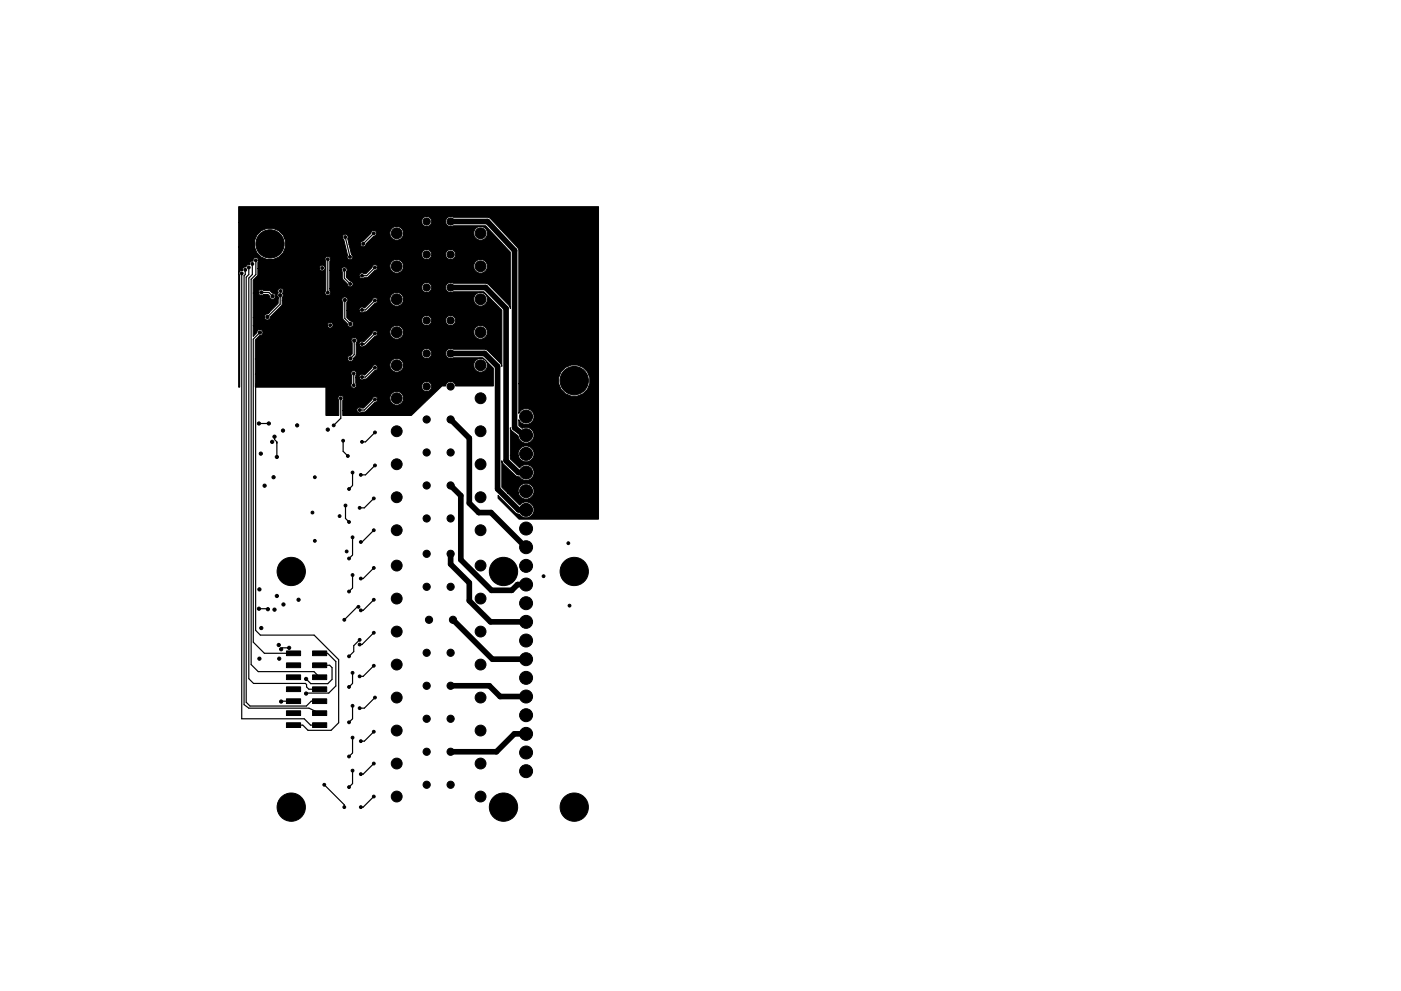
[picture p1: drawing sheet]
<svg xmlns="http://www.w3.org/2000/svg" width="297mm" height="210mm" viewBox="0 0 297 210" stroke-linecap="round" stroke-linejoin="round" font-family="sans-serif">
<g fill="#000" stroke="#000" stroke-width=".21">
<path d="M50.6 43.8h76.3v66.3h-16.9l-4.4-4.4v-.6l3.7 3.7 .8 .3a1.7 1.7 0 0 0 2.5 .4 1.7 1.7 0 0 0 .1-2.5 1.7 1.7 0 0 0-2.5 .2l-2.6-2.6h2.3a1.71 1.71 0 0 0 2.6 1 1.71 1.71 0 0 0 0-2.8 1.71 1.71 0 0 0-2.6 1.1v.7h-2.3l-1.2-1.2v-5.7l.3 .7 2.6 2.5 .8 .3a1.7 1.7 0 0 0 2.5 .4 1.7 1.7 0 0 0 .1-2.6 1.7 1.7 0 0 0-2.5 .3l-2-1.9v-.8h1.7l.2 .6a1.71 1.71 0 0 0 2.9 0 1.71 1.71 0 0 0-1.1-2.6 1.71 1.71 0 0 0-2 2h-1.7v-5.9l.3 .7 1.4 1.1v.2a1.7 1.7 0 0 0 2.1 1.3 1.7 1.7 0 0 0 1.1-2.3 1.7 1.7 0 0 0-2.4-.8l-.7-.6v-1.3a1.69 1.69 0 0 0 2.6 .7 1.69 1.69 0 0 0 0-2.7 1.69 1.69 0 0 0-2.6 .7v-6.3h8.4a3.4 3.4 0 0 0 5.2 2.1 3.4 3.4 0 0 0 0-5.5 3.4 3.4 0 0 0-5.1 2.1l-.1 1.3h-8.4v-28.3l-.2-.6-6.1-6.3-7.6-.1-.3-.2a1.08 1.08 0 0 0-1.3 1.3 1.08 1.08 0 0 0 1.6 .7h6.9l5.2 5.6v11.9l-.3-.6-4.6-4.6-7.2-.1-.3-.2a1.08 1.08 0 0 0-1.3 1.3 1.08 1.08 0 0 0 1.6 .7h6.5l3.8 3.9v11.9l-.3-.6-3-2.9-7-.1-.3-.2a1.08 1.08 0 0 0-1.3 1.3 1.08 1.08 0 0 0 1.6 .7h6.3l2.2 2.2v3.8h-8a1.07 1.07 0 0 0-1.1-1 1.07 1.07 0 0 0-1 1h-.8l-6.5 6.2h-14.5v-1h2.9l.1 .2a.6 .6 0 0 0 1 .1l.9-.1 1.9-2h.3l.3-.5h2.6l.2 .5a1.48 1.48 0 0 0 2.4 0 1.48 1.48 0 0 0-.9-2.3 1.48 1.48 0 0 0-1.7 1.8h-2.6v-.2a.61 .61 0 0 0-.7-.5 .61 .61 0 0 0-.5 .6l-1.8 1.9-.7-.2a.61 .61 0 0 0-.8 .7h-2.9v-2.2a.6 .6 0 0 0 0-.8 .6 .6 0 0 0-.9 0 .6 .6 0 0 0 0 .8v3.2h-2.7l-.1-5.9-14.9-.1v-2.7h20.3l.2 .3-.1 1.7a.61 .61 0 0 0 .1 .8 .61 .61 0 0 0 .8 0h14l.2 .4a1.08 1.08 0 0 0 1.8 0 1.08 1.08 0 0 0-.7-1.7 1.08 1.08 0 0 0-1.3 1.3h-14l.2-.3-.2-.6v-1.2h.7a.6 .6 0 0 0 1.1 .3l.6-.1 1.8-1.7a.6 .6 0 0 0 .5-.8h2.6l.2 .5a1.48 1.48 0 0 0 1.5 .6 1.48 1.48 0 0 0 1.2-1.1h14.8l.3 .5a1.48 1.48 0 0 0 2.4 0 1.48 1.48 0 0 0-.9-2.3 1.48 1.48 0 0 0-1.8 1.8h-14.8v-.6a1.48 1.48 0 0 0-1.8-1.2 1.48 1.48 0 0 0-1.1 1.8h-2.6l-.1-.1a.6 .6 0 0 0-.7-.3 .6 .6 0 0 0-.4 .6l-1.6 1.6-.4-.2a.61 .61 0 0 0-.8 .7h-.7v-.4a.61 .61 0 0 0-.2-1 .61 .61 0 0 0-.8 .7h-20.3v-3.2h19.6l.1 .2a.65 .65 0 0 0 .7 .3 .65 .65 0 0 0 .4-.7l.6-.8h13.9l.2 .4a1.08 1.08 0 0 0 1.8 0 1.08 1.08 0 0 0-.7-1.7 1.08 1.08 0 0 0-1.3 1.3h-13.9v-2.1h.6l.1 .2a1.12 1.12 0 0 0 1.4 0l1.9-2h.3l.3-.5h2.6l.2 .5a1.48 1.48 0 0 0 1.5 .6 1.48 1.48 0 0 0 1.2-1.1h14.8l.3 .5a1.48 1.48 0 0 0 2.4 0 1.48 1.48 0 0 0-.9-2.3 1.48 1.48 0 0 0-1.8 1.8h-14.8v-.6a1.48 1.48 0 0 0-1.8-1.2 1.48 1.48 0 0 0-1.1 1.8h-2.6v-.2a.61 .61 0 0 0-.7-.5 .61 .61 0 0 0-.5 .6l-1.8 1.8a.61 .61 0 0 0-.7 0 .61 .61 0 0 0-.3 .6h-.6v-.4a.65 .65 0 0 0 .1-.9 .65 .65 0 0 0-1 0 .65 .65 0 0 0 .1 .9v2.4l-.4 .3a.64 .64 0 0 0-.6 .8h-19.6v-4.1l1-.9h.1a.65 .65 0 0 0 .6-.7 .65 .65 0 0 0-.8-.6 .65 .65 0 0 0-.5 .7l-.8 .8v-2.3h15.7l.1 .2a.61 .61 0 0 0 1 0 .61 .61 0 0 0-.4-.9 .61 .61 0 0 0-.7 .7h-15.7v-1.7h2.4l.1 .2a.65 .65 0 0 0 .7 .3 .65 .65 0 0 0 .4-.7l2.4-2.4 .1-1h12.7l.2 .3v3.6l1 1a.65 .65 0 0 0 .9 .6 .65 .65 0 0 0 .1-1.1h14.7l.2 .4a1.08 1.08 0 0 0 1.1 .5 1.08 1.08 0 0 0 .8-.9h3l.1 .4a1.08 1.08 0 0 0 1.8 0 1.08 1.08 0 0 0-.6-1.7 1.08 1.08 0 0 0-1.3 1.3h-3v-.4a1.08 1.08 0 0 0-1.3-.9 1.08 1.08 0 0 0-.8 1.3h-14.7l-.4-.1-.8-.7v-1.5h2.6l.1 .2a.6 .6 0 0 0 1 .1l.6-.2 1.7-1.7h.3l.3-.5h2.6l.2 .5a1.48 1.48 0 0 0 1.5 .6 1.48 1.48 0 0 0 1.2-1.1h14.8l.3 .5a1.48 1.48 0 0 0 2.4 0 1.48 1.48 0 0 0-.9-2.3 1.48 1.48 0 0 0-1.8 1.8h-14.8v-.6a1.48 1.48 0 0 0-1.8-1.2 1.48 1.48 0 0 0-1.1 1.8h-2.6v-.2a.61 .61 0 0 0-.7-.5 .61 .61 0 0 0-.5 .6l-1.6 1.6-.4-.2a.61 .61 0 0 0-.8 .8h-2.6v-1.8a.65 .65 0 0 0-.2-1.1 .65 .65 0 0 0-.8 .8h-12.7v-.7a.62 .62 0 0 0 .1-.9 .61 .61 0 0 0 .1-.8 .61 .61 0 0 0-.9-.1 .61 .61 0 0 0-.1 .8 .64 .64 0 0 0 0 1v1.3l-2.3 2.2a.64 .64 0 0 0-.6 .8h-2.4v-5.2h1.1l.1 .2a.64 .64 0 0 0 1 .1h.9l.4 .3a.65 .65 0 0 0 .6 .7 .65 .65 0 0 0 .7-.7 .65 .65 0 0 0-.7-.6l-.6-.5-1.3-.1-.1-.1a.66 .66 0 0 0-.8 0 .66 .66 0 0 0-.2 .7h-1.1v-2.8l.9-1 .1-1.4h13l.1 .2a.61 .61 0 0 0 1 0 .61 .61 0 0 0-.4-.9 .61 .61 0 0 0-.7 .7h-13v-1.3l.1-.6h14.1l.2 .3v6.3a.6 .6 0 0 0 0 .8 .6 .6 0 0 0 .8 0 .6 .6 0 0 0 0-.8v-.5h19.5a1.08 1.08 0 0 0 1.7 .7 1.08 1.08 0 0 0 0-1.8 1.08 1.08 0 0 0-1.7 .7v.4h-19.5v-3.8h2.5l.2 .3v1.5l1 1.2a.61 .61 0 0 0 .7 .5 .61 .61 0 0 0 .6-.7 .61 .61 0 0 0-.6-.6l-.9-.8v-.2h2.7l.1 .2a.6 .6 0 0 0 1 .1l.9-.1 1.4-1.5h.3l.3-.5h2.6l.2 .5a1.48 1.48 0 0 0 1.5 .6 1.48 1.48 0 0 0 1.2-1.1h14.8l.3 .5a1.48 1.48 0 0 0 2.4 0 1.48 1.48 0 0 0-.9-2.3 1.48 1.48 0 0 0-1.8 1.8h-14.8v-.6a1.48 1.48 0 0 0-1.8-1.2 1.48 1.48 0 0 0-1.1 1.8h-2.6v-.2a.61 .61 0 0 0-.7-.5 .61 .61 0 0 0-.5 .6l-1.3 1.4-.7-.2a.61 .61 0 0 0-.8 .7h-2.7v-.9a.61 .61 0 0 0-.2-1 .61 .61 0 0 0-.8 .7h-2.5v-2a.61 .61 0 0 0-.2-1 .61 .61 0 0 0-.8 .7h-14.1v-.2a.61 .61 0 0 0-.8-.2 .61 .61 0 0 0-.3 .7h-.3a.6 .6 0 0 0-.5 .8h-.5l-.2 .5-.3-.1a.6 .6 0 0 0-.5 .8 .6 .6 0 0 0-.7 .3 .6 .6 0 0 0 .1 .7v23.7h-.2v-29.7h3.3a3.3 3.3 0 0 0 4.3 2.6 3.3 3.3 0 0 0 2.1-4.6h12.3l.3 .4 .8 3.4-.1 .2a.61 .61 0 0 0 .7 .7 .61 .61 0 0 0 .4-.9h14.7l.2 .4a1.08 1.08 0 0 0 1.1 .5 1.08 1.08 0 0 0 .8-.9h3l.1 .4a1.08 1.08 0 0 0 1.8 0 1.08 1.08 0 0 0-.6-1.7 1.08 1.08 0 0 0-1.3 1.3h-3v-.4a1.08 1.08 0 0 0-1.3-.9 1.08 1.08 0 0 0-.8 1.3h-14.7l-.2-.2-.5-2.1h2.4a.61 .61 0 0 0 .7 .5 .61 .61 0 0 0 .5-.7l1.7-1.6 .5-.3h2.9a1.48 1.48 0 0 0 1.4 1.2 1.48 1.48 0 0 0 1.5-1.2h14.8l.3 .5a1.48 1.48 0 0 0 2.4 0 1.48 1.48 0 0 0-.9-2.3 1.48 1.48 0 0 0-1.8 1.8h-14.8v-.6a1.48 1.48 0 0 0-1.8-1.2 1.48 1.48 0 0 0-1.1 1.8h-2.9v-.2a.61 .61 0 0 0-.5-.7 .61 .61 0 0 0-.6 .6l-1.8 1.6a.61 .61 0 0 0-.5 .8h-2.4l-.3-1.3a.61 .61 0 0 0-.4-.9 .61 .61 0 0 0-.7 .7h-12.3l-.3-.5a3.4 3.4 0 0 0-4-1.3 3.4 3.4 0 0 0-2.1 3.8h-3.3v-5.2h38.8l.2 .4a1.08 1.08 0 0 0 1.8 0 1.08 1.08 0 0 0-.7-1.7 1.08 1.08 0 0 0-1.3 1.3h-38.8zM60.7 138.1h3v1h-3zM66.3 138.1h3v1h-3zM60.7 153.3h3v1h-3zM60.7 150.8h3v1h-3zM60.7 148.3h3v1h-3zM60.7 145.7h3v1h-3zM60.7 143.2h3v1h-3zM60.7 140.6h3v1h-3zM66.3 153.3h3v1h-3zM66.3 150.8h3v1h-3zM66.3 148.3h3v1h-3z"/>
<path d="M66.3 145.7h3v1h-3zM66.3 143.2h3v1h-3zM66.3 140.6h3v1h-3z"/>
<circle cx="51.3" cy="58" r=".3"/>
<circle cx="52" cy="57.2" r=".3"/>
<circle cx="52.7" cy="56.7" r=".3"/>
<circle cx="53.5" cy="56" r=".3"/>
<circle cx="54.3" cy="55.2" r=".3"/>
<circle cx="55.5" cy="59.5" r=".34"/>
<circle cx="57.2" cy="51.7" r="3"/>
<circle cx="60.7" cy="53.7" r=".34"/>
<circle cx="63.9" cy="46.6" r=".34"/>
<circle cx="68" cy="44.6" r=".34"/>
<circle cx="68.3" cy="56.9" r=".3"/>
<circle cx="69.5" cy="55" r=".3"/>
<circle cx="73" cy="57.2" r=".3"/>
<circle cx="73.2" cy="50.3" r=".3"/>
<circle cx="74.2" cy="54.5" r=".3"/>
<circle cx="74.6" cy="45.1" r="1"/>
<circle cx="76.7" cy="58.5" r=".3"/>
<circle cx="77" cy="51.7" r=".3"/>
<circle cx="79.3" cy="49.5" r=".3"/>
<circle cx="79.5" cy="56.7" r=".3"/>
<circle cx="84.1" cy="56.5" r="1.15"/>
<circle cx="84.1" cy="49.5" r="1.15"/>
<circle cx="90.5" cy="47" r=".76"/>
<circle cx="90.5" cy="54" r=".76"/>
<circle cx="95.5" cy="47" r=".76"/>
<circle cx="95.5" cy="54" r=".76"/>
<circle cx="101.9" cy="56.5" r="1.15"/>
<circle cx="101.9" cy="49.5" r="1.15"/>
<circle cx="55.1" cy="70.5" r=".34"/>
<circle cx="55.4" cy="62" r=".34"/>
<circle cx="56.7" cy="67.2" r=".34"/>
<circle cx="56.8" cy="66.1" r=".34"/>
<circle cx="57.5" cy="73.9" r=".34"/>
<circle cx="57.8" cy="62.8" r=".34"/>
<circle cx="58.7" cy="63.2" r=".34"/>
<circle cx="59.4" cy="62.6" r=".34"/>
<circle cx="59.5" cy="61.7" r=".3"/>
<circle cx="59.7" cy="72.7" r=".34"/>
<circle cx="60.2" cy="68.1" r=".34"/>
<circle cx="60.4" cy="60" r=".34"/>
<circle cx="61.6" cy="61.5" r=".34"/>
<circle cx="64.8" cy="60.2" r=".34"/>
<circle cx="67.1" cy="78.2" r=".34"/>
<circle cx="69.3" cy="71.7" r=".34"/>
<circle cx="69.5" cy="62.1" r=".3"/>
<circle cx="70" cy="69" r=".3"/>
<circle cx="73.1" cy="63.6" r=".34"/>
<circle cx="74.3" cy="60.2" r=".3"/>
<circle cx="74.3" cy="76" r=".34"/>
<circle cx="74.3" cy="68.7" r=".34"/>
<circle cx="75" cy="79.2" r=".3"/>
<circle cx="75.1" cy="72.2" r=".34"/>
<circle cx="76.7" cy="73" r=".3"/>
<circle cx="76.7" cy="80" r=".3"/>
<circle cx="76.7" cy="65.7" r=".3"/>
<circle cx="79.5" cy="78" r=".3"/>
<circle cx="79.5" cy="70.7" r=".3"/>
<circle cx="79.5" cy="63.7" r=".3"/>
<circle cx="84.1" cy="77.5" r="1.15"/>
<circle cx="84.1" cy="63.5" r="1.15"/>
<circle cx="84.1" cy="70.5" r="1.15"/>
<circle cx="90.5" cy="75" r=".76"/>
<circle cx="90.5" cy="61" r=".76"/>
<circle cx="90.5" cy="68" r=".76"/>
<circle cx="95.5" cy="75" r=".76"/>
<circle cx="95.5" cy="61" r=".76"/>
<circle cx="95.5" cy="68" r=".76"/>
<circle cx="101.9" cy="77.5" r="1.15"/>
<circle cx="101.9" cy="63.5" r="1.15"/>
<circle cx="101.9" cy="70.5" r="1.15"/>
<circle cx="54.9" cy="89.8" r=".34"/>
<circle cx="55.3" cy="96.2" r=".34"/>
<circle cx="57" cy="89.8" r=".34"/>
<circle cx="57.7" cy="93.7" r=".34"/>
<circle cx="58.2" cy="92.6" r=".34"/>
<circle cx="58.7" cy="96.9" r=".34"/>
<circle cx="60" cy="91.3" r=".34"/>
<circle cx="63" cy="90.2" r=".34"/>
<circle cx="69.5" cy="91.1" r=".34"/>
<circle cx="70.7" cy="90.2" r=".3"/>
<circle cx="72.3" cy="84.5" r=".3"/>
<circle cx="72.7" cy="93.5" r=".3"/>
<circle cx="73.7" cy="96.7" r=".3"/>
<circle cx="75" cy="81.7" r=".3"/>
<circle cx="76.3" cy="87" r=".3"/>
<circle cx="76.7" cy="93.7" r=".3"/>
<circle cx="79.5" cy="91.7" r=".3"/>
<circle cx="79.5" cy="98.7" r=".3"/>
<circle cx="79.5" cy="84.7" r=".3"/>
<circle cx="84.1" cy="84.5" r="1.15"/>
<circle cx="84.1" cy="98.5" r="1.15"/>
<circle cx="84.1" cy="91.5" r="1.15"/>
<circle cx="90.5" cy="96" r=".76"/>
<circle cx="90.5" cy="89" r=".76"/>
<circle cx="90.5" cy="82" r=".76"/>
<circle cx="95.5" cy="96" r=".76"/>
<circle cx="95.5" cy="82" r=".76"/>
<circle cx="95.5" cy="89" r=".76"/>
<circle cx="101.9" cy="84.5" r="1.15"/>
<circle cx="101.9" cy="98.5" r="1.15"/>
<circle cx="101.9" cy="91.5" r="1.15"/>
<circle cx="111.5" cy="92.3" r="1.37"/>
<circle cx="111.5" cy="96.3" r="1.38"/>
<circle cx="111.5" cy="88.4" r="1.38"/>
<circle cx="121.7" cy="80.7" r="3"/>
<circle cx="56.1" cy="103" r=".34"/>
<circle cx="58" cy="101.2" r=".34"/>
<circle cx="66.3" cy="108.7" r=".3"/>
<circle cx="66.7" cy="101.2" r=".3"/>
<circle cx="66.7" cy="114.7" r=".3"/>
<circle cx="72" cy="109.5" r=".3"/>
<circle cx="73.3" cy="107.2" r=".3"/>
<circle cx="73.5" cy="117" r=".3"/>
<circle cx="74" cy="110.7" r=".3"/>
<circle cx="74" cy="103.7" r=".3"/>
<circle cx="74" cy="118.5" r=".3"/>
<circle cx="74.7" cy="114" r=".3"/>
<circle cx="74.7" cy="100.2" r=".3"/>
<circle cx="76.3" cy="107.7" r=".3"/>
<circle cx="76.5" cy="100.7" r=".3"/>
<circle cx="76.5" cy="115" r=".3"/>
<circle cx="79.3" cy="105.7" r=".3"/>
<circle cx="79.3" cy="112.5" r=".3"/>
<circle cx="84.1" cy="112.5" r="1.15"/>
<circle cx="84.1" cy="105.5" r="1.15"/>
<circle cx="84.1" cy="120" r="1.15"/>
<circle cx="90.5" cy="110" r=".76"/>
<circle cx="90.5" cy="103" r=".76"/>
<circle cx="90.5" cy="117.5" r=".76"/>
<circle cx="95.5" cy="110" r=".76"/>
<circle cx="95.5" cy="103" r=".76"/>
<circle cx="95.5" cy="117.5" r=".76"/>
<circle cx="101.9" cy="112.5" r="1.15"/>
<circle cx="101.9" cy="105.5" r="1.15"/>
<circle cx="101.9" cy="120" r="1.15"/>
<circle cx="111.5" cy="100.3" r="1.38"/>
<circle cx="111.5" cy="108.2" r="1.38"/>
<circle cx="111.5" cy="116.1" r="1.38"/>
<circle cx="111.5" cy="112.1" r="1.38"/>
<circle cx="111.5" cy="104.2" r="1.38"/>
<circle cx="120.5" cy="115.2" r=".3"/>
<circle cx="54.9" cy="129.1" r=".34"/>
<circle cx="55" cy="125" r=".34"/>
<circle cx="55" cy="139.7" r=".34"/>
<circle cx="55.4" cy="133.2" r=".34"/>
<circle cx="56.8" cy="129.2" r=".34"/>
<circle cx="58.2" cy="129.3" r=".34"/>
<circle cx="58.7" cy="126.4" r=".34"/>
<circle cx="59.1" cy="136.8" r=".34"/>
<circle cx="59.2" cy="139.7" r=".34"/>
<circle cx="59.6" cy="137.7" r=".34"/>
<circle cx="60.1" cy="128.2" r=".34"/>
<circle cx="61.3" cy="137.4" r=".34"/>
<circle cx="61.7" cy="121.2" r="3"/>
<circle cx="63.3" cy="127.2" r=".34"/>
<circle cx="73" cy="131.5" r=".3"/>
<circle cx="74" cy="125.5" r=".3"/>
<circle cx="74" cy="139.2" r=".3"/>
<circle cx="74.7" cy="122" r=".3"/>
<circle cx="76" cy="128.7" r=".3"/>
<circle cx="76.3" cy="135.7" r=".3"/>
<circle cx="76.3" cy="136.7" r=".3"/>
<circle cx="76.5" cy="129.5" r=".3"/>
<circle cx="76.5" cy="122.7" r=".3"/>
<circle cx="79.3" cy="134.2" r=".3"/>
<circle cx="79.3" cy="127.2" r=".3"/>
<circle cx="79.3" cy="120.5" r=".3"/>
<circle cx="84.1" cy="127" r="1.15"/>
<circle cx="84.1" cy="134" r="1.15"/>
<circle cx="90.5" cy="124.5" r=".76"/>
<circle cx="90.5" cy="138.5" r=".76"/>
<circle cx="91" cy="131.5" r=".76"/>
<circle cx="95.5" cy="124.5" r=".76"/>
<circle cx="95.5" cy="138.5" r=".76"/>
<circle cx="96" cy="131.5" r=".76"/>
<circle cx="101.9" cy="127" r="1.15"/>
<circle cx="101.9" cy="134" r="1.15"/>
<circle cx="106.7" cy="121.2" r="3"/>
<circle cx="111.5" cy="128" r="1.37"/>
<circle cx="111.5" cy="120.1" r="1.37"/>
<circle cx="111.5" cy="124" r="1.38"/>
<circle cx="111.5" cy="135.9" r="1.38"/>
<circle cx="111.5" cy="131.9" r="1.38"/>
<circle cx="111.5" cy="139.9" r="1.38"/>
<circle cx="115.2" cy="122.2" r=".3"/>
<circle cx="120.8" cy="128.5" r=".3"/>
<circle cx="121.7" cy="121.2" r="3"/>
<circle cx="59.6" cy="148.8" r=".34"/>
<circle cx="64.9" cy="147.1" r=".34"/>
<circle cx="64.9" cy="144" r=".34"/>
<circle cx="74" cy="145.7" r=".3"/>
<circle cx="74" cy="153.2" r=".3"/>
<circle cx="74.7" cy="142.7" r=".3"/>
<circle cx="74.7" cy="149.7" r=".3"/>
<circle cx="74.7" cy="156.5" r=".3"/>
<circle cx="76.3" cy="143.5" r=".3"/>
<circle cx="76.3" cy="150.2" r=".3"/>
<circle cx="76.5" cy="157.2" r=".3"/>
<circle cx="79.3" cy="155.2" r=".3"/>
<circle cx="79.3" cy="141.2" r=".3"/>
<circle cx="79.5" cy="148" r=".3"/>
<circle cx="84.1" cy="148" r="1.15"/>
<circle cx="84.1" cy="141" r="1.15"/>
<circle cx="84.1" cy="155" r="1.15"/>
<circle cx="90.5" cy="159.5" r=".76"/>
<circle cx="90.5" cy="145.5" r=".76"/>
<circle cx="90.5" cy="152.5" r=".76"/>
<circle cx="95.5" cy="159.5" r=".76"/>
<circle cx="95.5" cy="152.5" r=".76"/>
<circle cx="95.5" cy="145.5" r=".76"/>
<circle cx="101.9" cy="141" r="1.15"/>
<circle cx="101.9" cy="148" r="1.15"/>
<circle cx="101.9" cy="155" r="1.15"/>
<circle cx="111.5" cy="151.7" r="1.38"/>
<circle cx="111.5" cy="143.8" r="1.38"/>
<circle cx="111.5" cy="159.7" r="1.38"/>
<circle cx="111.5" cy="147.8" r="1.38"/>
<circle cx="111.5" cy="155.7" r="1.38"/>
<circle cx="61.7" cy="171.2" r="3"/>
<circle cx="68.7" cy="166.5" r=".3"/>
<circle cx="73" cy="171.2" r=".3"/>
<circle cx="74" cy="167" r=".3"/>
<circle cx="74" cy="160.5" r=".3"/>
<circle cx="74.7" cy="163.5" r=".3"/>
<circle cx="76.5" cy="164.2" r=".3"/>
<circle cx="76.5" cy="171.2" r=".3"/>
<circle cx="79.3" cy="162" r=".3"/>
<circle cx="79.3" cy="169" r=".3"/>
<circle cx="84.1" cy="169" r="1.15"/>
<circle cx="84.1" cy="162" r="1.15"/>
<circle cx="90.5" cy="166.5" r=".76"/>
<circle cx="95.5" cy="166.5" r=".76"/>
<circle cx="101.9" cy="169" r="1.15"/>
<circle cx="101.9" cy="162" r="1.15"/>
<circle cx="106.7" cy="171.2" r="3"/>
<circle cx="111.5" cy="163.6" r="1.37"/>
<circle cx="121.7" cy="171.2" r="3"/>
</g>
<g fill="none" stroke="#000" stroke-width=".25">
<path d="M51.3 58v94.5h13.2l1.4 1.3h1.9M52 57.2v1l-.3 .3v91l1 .7h12.8l2.3 1.1M52.7 56.7v1.5l-.5 .6v90.2l.8 .8h12l1-1h1.8M53.5 56v2.2l-.8 .8v85l1 1h11l.3 .2v.5l.5 .5h2.3M54.3 55.2v3l-1 1v81.8l1.4 1.5h11.9l1.2 1.2M69.5 54.9v7.2M73 57.2v1.8l1.3 1.2M73.2 50.3l1 4.2M79.3 49.5l-2.3 2.2M79.5 56.7l-1.8 1.8h-1M55.1 70.5l-1.4 1.4v64.3l2.4 2.4h6.1M55.4 62h1.6l.8 .8"/>
<path d="M59.4 62.6v1.9l-2.7 2.7M64.7 60.2h.1M70 69h.1M73.1 63.6v3.9l1.2 1.2M75 79.2v2.5M75.1 72.2v3l-.8 .8M79.5 78l-2 2h-.8M79.5 70.7l-2.2 2.3h-.6M79.5 63.7l-2 2h-.8M54.2 81.3v52.4l1 1h11.4l5.2 5.2v13.4l-1.6 1.6h-4.9l-1.1-1.1h-2M54.9 89.8h2.1M58.2 92.6v.6l.5 .5v3.2"/>
<path d="M72.3 84.5v4.2l-1.6 1.5M72.7 93.5v2.2l1 1M79.5 98.7l-2 2h-1M79.5 91.7l-2 2h-.8M79.5 84.7l-2.2 2.3h-1M73.3 107.2v2.8l.7 .7M74.7 100.2v2.8l-.7 .7M74.7 114v3.7l-.7 .8M79.3 112.5l-2.6 2.5h-.2M79.3 105.7l-2 2h-1M54.9 129.1l1.9 .1M61.3 137.4h-1.4l-.3 .3"/>
<path d="M67.8 138.6h1.7l1.7 1.7v5.2l-1.5 1.5-4.8 .1M74.7 122v2.7l-.7 .8M76 128.7h-.3l-2.7 2.8M76.3 135.7l-1.3 1.3v1.2l-1 1M79.3 134.2l-2.6 2.5h-.4M79.3 127.2l-2.3 2.3h-.5M79.3 120.5l-2.3 2.2h-.5M62.2 148.8h-2.6M67.8 141.1h2.1l.5 .5v2.5l-.9 .9h-3.6l-1-1M74.7 142.7v2.3l-.7 .7M74.7 149.7v2.8l-.7 .7M74.7 156.5v3.2l-.7 .8"/>
<path d="M79.3 155.2l-2 2h-.8M79.3 141.2l-2.3 2.3h-.7M79.5 148l-2.2 2.2h-1M68.7 166.5l4.3 4.2v.5M74.7 163.5v2.7l-.7 .8M79.3 169l-2.3 2.2h-.5M79.3 162l-2.3 2.2h-.5"/>
</g>
<path d="M95.5 47h7.9l5.7 6.1v37.6l2 1.6h.4M95.5 75h7.3l2.7 2.7v26l4.4 4.5h1.6M95.5 61h7.5l4.3 4.4v32.3l2.6 2.6h1.6M95.5 89l4 4v13.7l2 2h2.6l7.4 7.4M95.5 117.5v2.2l4 3.9v3.8l4.5 4.5h7.5M95.5 103l2.2 2.2v13.5l6.5 6.5h4.3l1.2-1.2h1.8M96 131.5l8.4 8.4h7.1M95.5 145.5h8.3l2.2 2.3h5.5M111.5 155.7h-2.4l-3.9 3.8h-9.7" fill="none" stroke="#000" stroke-width="1.2"/>
<path d="M111.5 119.8v.3" fill="none" stroke="#000" stroke-width="1.5"/>
</svg>
